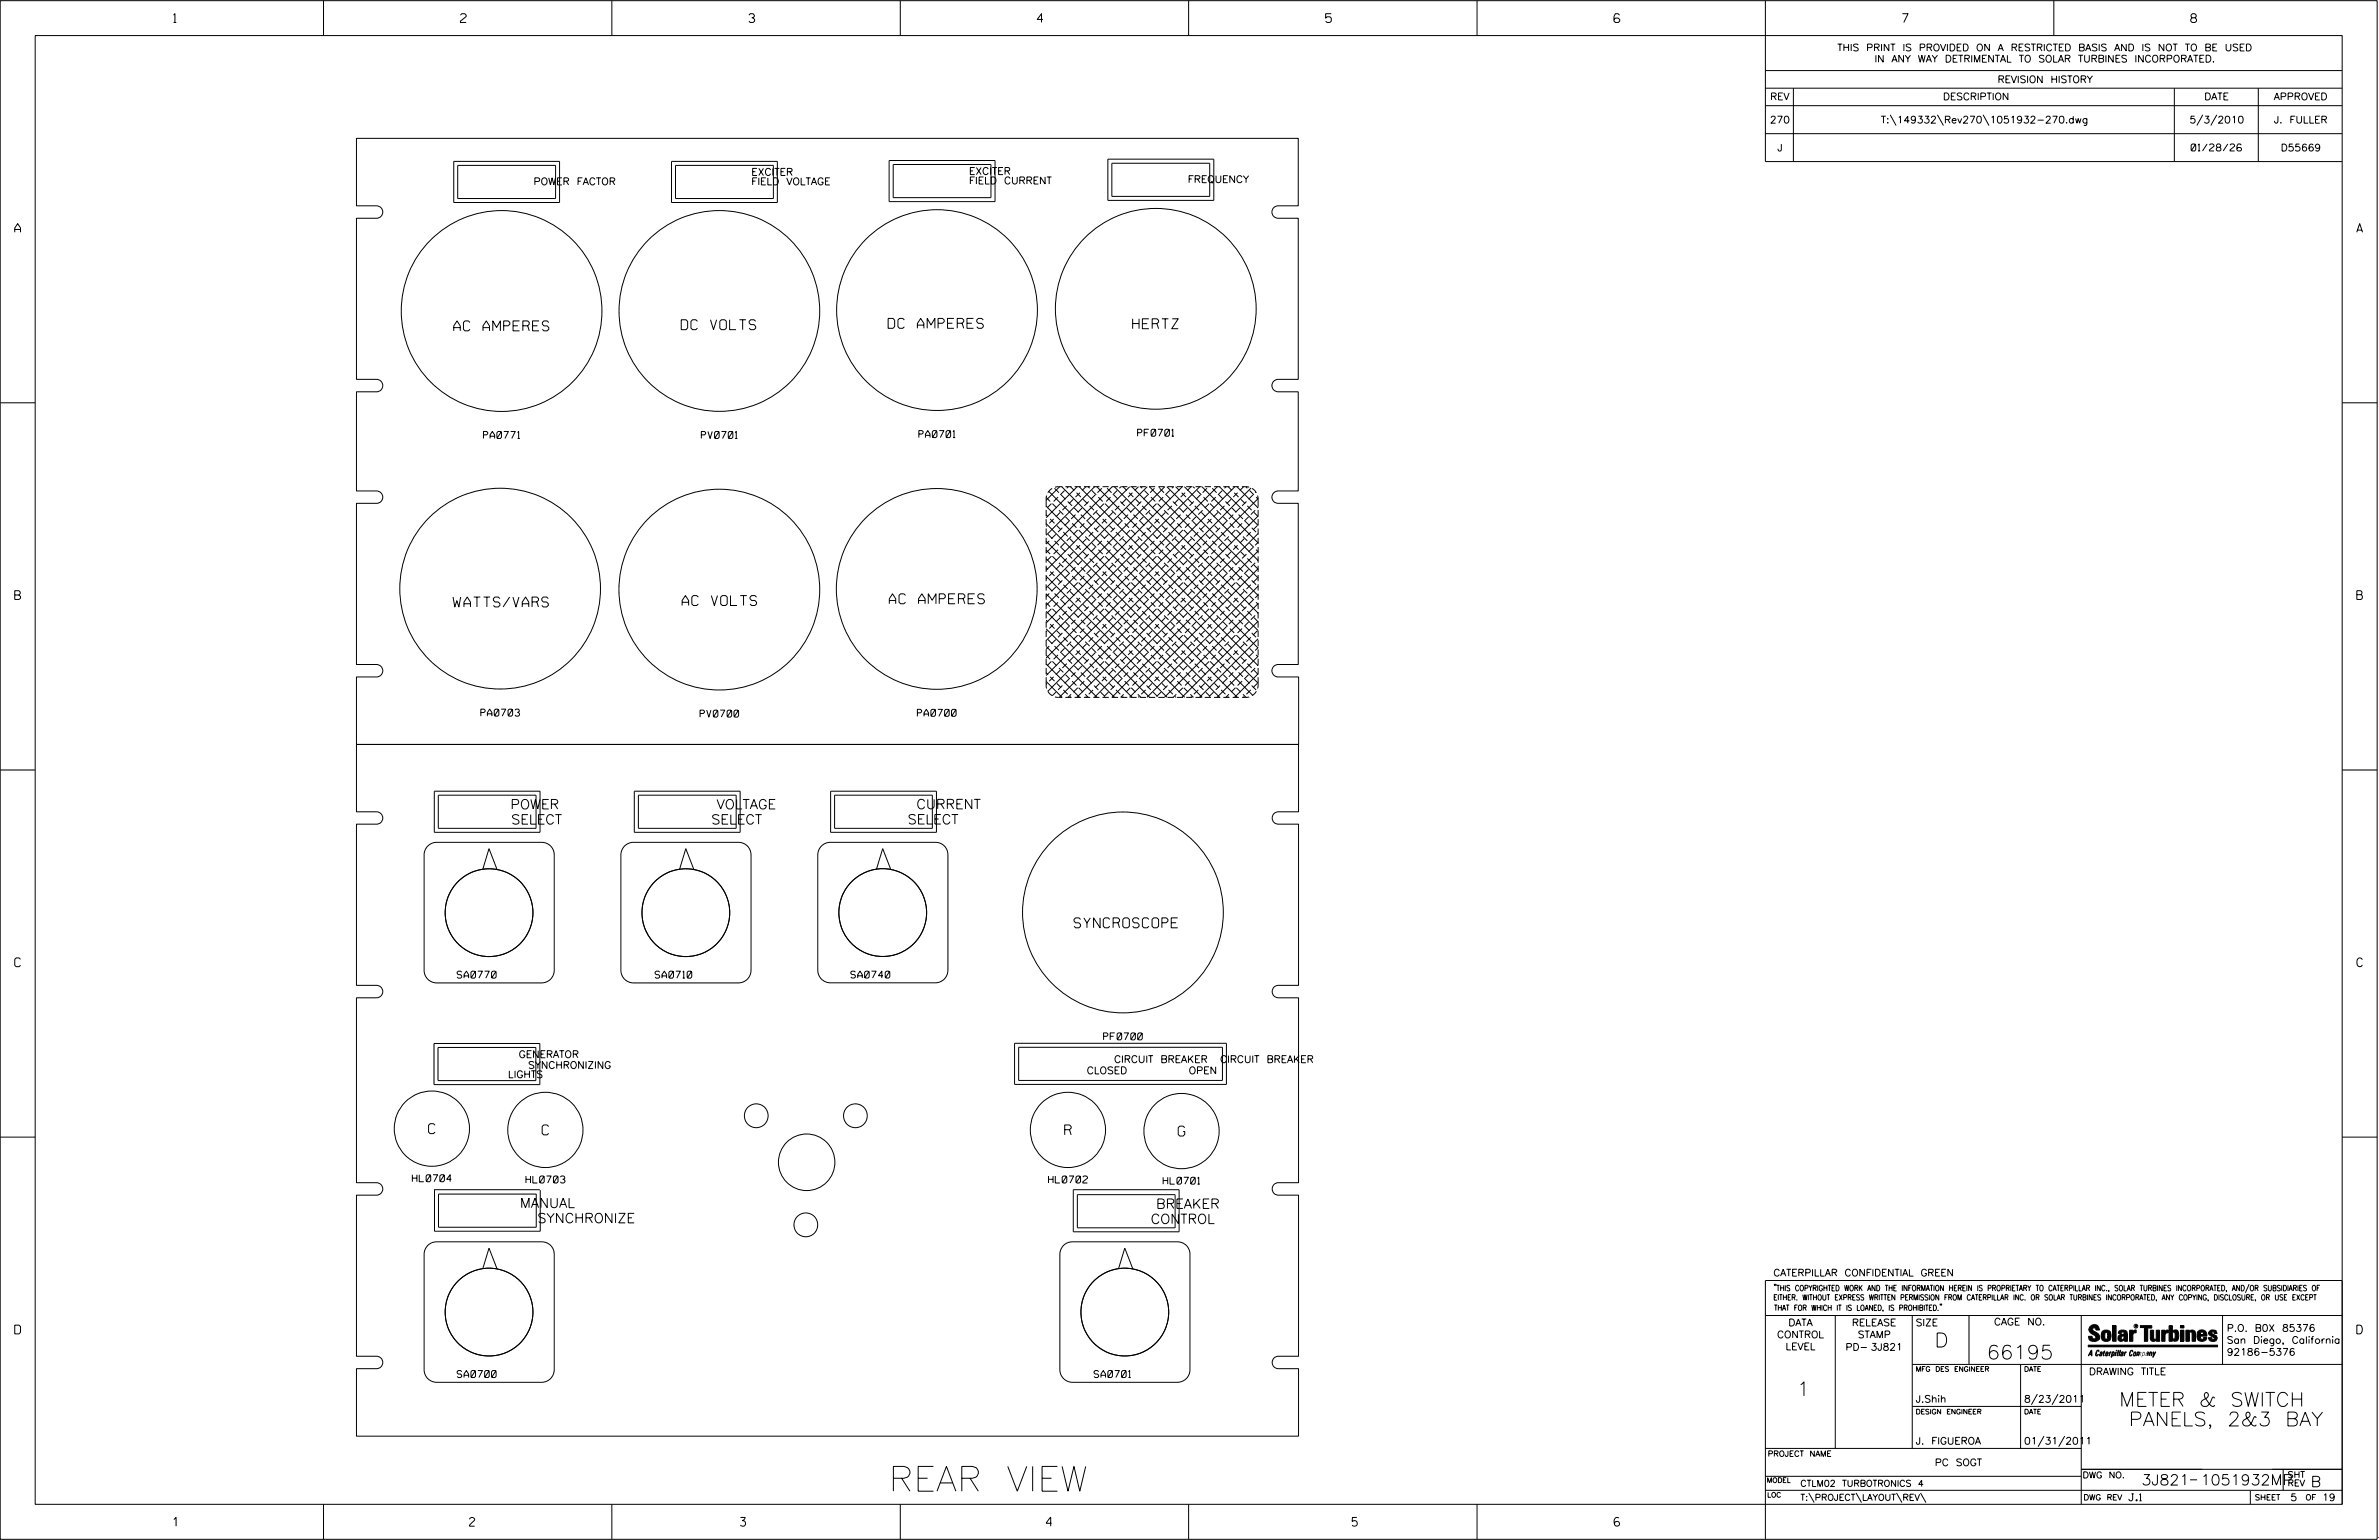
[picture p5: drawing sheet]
<svg xmlns="http://www.w3.org/2000/svg" width="864mm" height="559mm" viewBox="0 0 864 559" stroke-linecap="round" stroke-linejoin="round" font-family="sans-serif">
<defs><g id="words">
<text font-size="9" x="322.6" y="541.1">REAR VIEW</text>
<g font-size="5.1">
<text x="702.3" y="488.8">D</text>
<text x="721.2" y="493.2">66195</text>
<text x="652.2" y="506.5">1</text>
<text x="769.3" y="510.3">METER &amp; SWITCH</text>
<text x="769.9" y="517.4">PANELS, 2&amp;3 BAY</text>
</g>
<g font-size="3.8">
<text x="777.4" y="538.9">3J821</text>
<text x="798.8" y="538.9">1051932MP</text>
<text x="838.8" y="539.5">B</text>
</g>
<g font-size="3.6">
<text x="247.3" y="119.6">DC VOLTS</text>
<text x="322.4" y="119.1">DC AMPERES</text>
<text x="411.2" y="119.3">HERTZ</text>
<text x="164.7" y="120.1">AC AMPERES</text>
<text x="164.5" y="220.2">WATTS/VARS</text>
<text x="247.6" y="219.7">AC VOLTS</text>
<text x="322.8" y="219.1">AC AMPERES</text>
<text x="389.9" y="336.7">SYNCROSCOPE</text>
<text x="155.6" y="411.3">C</text>
<text x="196.8" y="411.8">C</text>
<text x="386.5" y="411.8">R</text>
<text x="427.7" y="412.2">G</text>
</g>
<g font-size="3.5">
<text x="185.3" y="293.6">POWER</text>
<text x="260.1" y="293.6">VOLTAGE</text>
<text x="332.7" y="293.5">CURRENT</text>
<text x="185.6" y="299.1">SELECT</text>
<text x="258.2" y="299.1">SELECT</text>
<text x="329.5" y="299">SELECT</text>
<text x="188.8" y="438.2">MANUAL</text>
<text x="195.1" y="443.7">SYNCHRONIZE</text>
<text x="419.7" y="438.5">BREAKER</text>
<text x="417.7" y="444">CONTROL</text>
</g>
<g font-size="3.2">
<text x="63" y="8.2">1</text>
<text x="167.2" y="8.2">2</text>
<text x="271.8" y="8.2">3</text>
<text x="376.5" y="8.2">4</text>
<text x="481.2" y="8.2">5</text>
<text x="690.6" y="8.2">7</text>
<text x="795.3" y="8.2">8</text>
<text x="5.4" y="84.3">A</text>
<text x="855.5" y="84.3">A</text>
<text x="5.4" y="217.5">B</text>
<text x="855.6" y="217.5">B</text>
<text x="5.4" y="350.8">C</text>
<text x="855.6" y="350.8">C</text>
<text x="5.4" y="484">D</text>
<text x="855.6" y="484">D</text>
<text x="62.8" y="553.8">1</text>
<text x="170.4" y="553.8">2</text>
<text x="268.8" y="553.8">3</text>
<text x="379.8" y="553.8">4</text>
<text x="490.8" y="553.8">5</text>
<text x="585.9" y="553.8">6</text>
</g>
<g font-size="2.6">
<text x="272.7" y="63.7">EXCITER</text>
<text x="351.8" y="63.3">EXCITER</text>
<text x="193.7" y="67.1">POWER FACTOR</text>
<text x="272.7" y="67.1">FIELD VOLTAGE</text>
<text x="351.8" y="66.8">FIELD CURRENT</text>
<text x="431.2" y="66.3">FREQUENCY</text>
<text x="188.3" y="383.8">GENERATOR</text>
<text x="191.7" y="387.7">SYNCHRONIZING</text>
<text x="394.5" y="389.7">CLOSED</text>
<text x="404.4" y="385.6">CIRCUIT BREAKER</text>
<text x="431.5" y="389.7">OPEN</text>
<text x="442.9" y="385.6">CIRCUIT BREAKER</text>
<text x="184.4" y="391.1">LIGHTS</text>
</g>
<g font-size="2.5">
<text x="666.9" y="18.5">THIS PRINT IS PROVIDED ON A RESTRICTED BASIS AND IS NOT TO BE USED</text>
<text x="680.5" y="22.6">IN ANY WAY DETRIMENTAL TO SOLAR TURBINES INCORPORATED.</text>
<text x="725.1" y="30">REVISION HISTORY</text>
<text x="642.6" y="36.3">REV</text>
<text x="705.3" y="36.3">DESCRIPTION</text>
<text x="800.2" y="36.3">DATE</text>
<text x="825.4" y="36.3">APPROVED</text>
<text x="642.5" y="44.7">270</text>
<text x="682.8" y="44.7">T:\149332\Rev270\1051932-270.dwg</text>
<text x="794.8" y="44.7">5/3/2010</text>
<text x="825.5" y="44.7">J. FULLER</text>
<text x="645.2" y="54.8">J</text>
<text x="795.4" y="54.8">01/28/26</text>
<text x="827.9" y="54.8">D55669</text>
<text x="175.5" y="159.1">PA0771</text>
<text x="254.6" y="159.1">PV0701</text>
<text x="333.6" y="158.8">PA0701</text>
<text x="413" y="158.3">PF0701</text>
<text x="174.5" y="259.8">PA0703</text>
<text x="254.2" y="260.2">PV0700</text>
<text x="333" y="259.9">PA0700</text>
<text x="166" y="354.9">SA0770</text>
<text x="237.8" y="354.9">SA0710</text>
<text x="308.9" y="354.9">SA0740</text>
<text x="400.6" y="377.3">PF0700</text>
<text x="149.7" y="428.8">HL0704</text>
<text x="190.9" y="429.2">HL0703</text>
<text x="380.6" y="429.2">HL0702</text>
<text x="422.2" y="429.7">HL0701</text>
<text x="643.8" y="463">CATERPILLAR CONFIDENTIAL GREEN</text>
<text x="645.1" y="485.5">CONTROL</text>
<text x="649.2" y="481.1">DATA</text>
<text x="672.3" y="481.1">RELEASE</text>
<text x="674.4" y="485.5">STAMP</text>
<text x="695.4" y="481.1">SIZE</text>
<text x="723.8" y="480.8">CAGE NO.</text>
<text x="808.4" y="483.1">P.O. B0X 85376</text>
<text x="648.2" y="489.8">LEVEL</text>
<text x="669.9" y="490">PD- 3J821</text>
<text x="808.4" y="487.5">San Diego, California</text>
<text x="808.4" y="491.8">92186-5376</text>
<text x="166" y="499.9">SA0700</text>
<text x="397.2" y="499.9">SA0701</text>
<text x="758.3" y="498.9">DRAWING TITLE</text>
<text x="695.4" y="508.9">J.Shih</text>
<text x="734.8" y="508.9">8/23/2011</text>
<text x="695.4" y="524.1">J. FIGUEROA</text>
<text x="734.8" y="524.1">01/31/2011</text>
<text x="702.4" y="531.9">PC SOGT</text>
<text x="772.8" y="544.6">J.1</text>
<text x="831.4" y="544.6">5</text>
<text x="843" y="544.6">19</text>
</g>
<g font-size="2.3">
<text x="653.5" y="539.4">CTLM02 TURBOTRONICS 4</text>
<text x="756" y="536.3">DWG NO.</text>
<text x="830.4" y="539.3">REV</text>
<text x="830.4" y="536.2">SHT</text>
<text x="653.5" y="544.5">T:\PROJECT\LAYOUT\REV\</text>
</g>
<g font-size="2">
<text x="643.8" y="468.4">&quot;THIS COPYRIGHTED WORK AND THE INFORMATION HEREIN IS PROPRIETARY TO CATERPILLAR INC., SOLAR TURBINES INCORPORATED, AND/OR SUBSIDIARIES OF</text>
<text x="643.8" y="471.8">EITHER. WITHOUT EXPRESS WRITTEN PERMISSION FROM CATERPILLAR INC. OR SOLAR TURBINES INCORPORATED, ANY COPYING, DISCLOSURE, OR USE EXCEPT</text>
<text x="644" y="475.6">THAT FOR WHICH IT IS LOANED, IS PROHIBITED.&quot;</text>
<text x="641.7" y="528.5">PROJECT NAME</text>
<text x="756.3" y="544.3">DWG REV</text>
<text x="818.5" y="544.3">SHEET</text>
<text x="836.9" y="544.3">OF</text>
</g>
<g font-size="1.8">
<text x="695.4" y="497.6">MFG DES ENGINEER</text>
<text x="734.8" y="497.6">DATE</text>
<text x="695.4" y="513.1">DESIGN ENGINEER</text>
<text x="734.8" y="513.1">DATE</text>
<text x="641.3" y="538">MODEL</text>
<text x="641.5" y="543.3">LOC</text>
</g>
<text font-size=".9" x="775.1" y="481.7">R</text>
</g></defs>
<g fill="none" stroke="#000" stroke-width=".36">
<path d="M.1 .2h862.8v558.4h-862.8zM12.8 12.9h837.4v533h-837.4zM117.4 .2v12.7M222.1 .2v12.7M326.8 .2v12.7M431.5 .2v12.7M536.2 .2v12.7M587.9 5.5l-.5-.5h-1l-.5 1v1.7l.5 .4h1l.6-.4v-.6l-.6-.5h-1l-.5 .5M640.9 .2v58.4h209.3M745.6 .2v12.7M640.9 25.6h209.3M640.9 32h209.3"/>
<path d="M640.9 38.3h209.3M651 32v26.6M789.3 32v26.6M819.8 32v26.6M129.4 50.2h341.9v24.5h-7.3a2.26 2.26 0 0 0-2.3 2.2 2.26 2.26 0 0 0 2.3 2.3h7.3v58.5h-7.3a2.26 2.26 0 0 0-2.3 2.2 2.26 2.26 0 0 0 2.3 2.3h7.3v36h-7.3a2.24 2.24 0 0 0-2.3 2.2 2.24 2.24 0 0 0 2.3 2.2h7.3v58.5h-7.3a2.26 2.26 0 0 0-2.3 2.3 2.26 2.26 0 0 0 2.3 2.2h7.4v24.5h-342v-24.5h7.3a2.26 2.26 0 0 0 2.3-2.2 2.26 2.26 0 0 0-2.3-2.3h-7.3v-58.5h7.3a2.24 2.24 0 0 0 2.3-2.2 2.24 2.24 0 0 0-2.3-2.2h-7.3v-36h7.3a2.26 2.26 0 0 0 2.3-2.3 2.26 2.26 0 0 0-2.3-2.2h-7.3v-58.5h7.3a2.26 2.26 0 0 0 2.3-2.3 2.26 2.26 0 0 0-2.3-2.2h-7.3zM164.7 58.6h38.4v14.9h-38.4zM243.8 58.6h38.4v14.9h-38.4zM322.8 58.2h38.4v15h-38.4zM324.2 59.7h35.5v12h-35.5zM402.2 57.7h38.4v15h-38.4zM403.6 59.2h35.5v12.1h-35.5zM640.9 48.5h209.3"/>
<path d="M686.2 41.7l2.1 3.8M703.3 41.7l2.2 3.8M719.9 41.7l2.1 3.8M799.6 41.7l-2.1 3.8M804.7 41.7l-2.2 3.8M166.2 60h35.5v12h-35.5zM245.2 60h35.5v12h-35.5zM.1 146.2h12.7M850.2 146.2h12.7M379.9 179.8l-.1 4.1M380.7 178.3l74 74M382 177.2l-1.6 1.6"/>
<path d="M382.8 177.2l1.6 1.6M384.7 176.6l-4.9 4.9M385.2 179.6l1.6 1.6M385.4 176.6l71.3 71.3M385.6 176.6l-2.6 .2M386.5 178l-1.6 1.6M386.8 176.6h2.2M387.8 176.6l-.6 .6M388.6 176.6l1.4 1.4M390.1 176.6h2.3M390.8 178.8l1.6 1.6M391 176.6l-11.2 11.3"/>
<path d="M391.8 176.6l64.9 64.9M392 178.8l-1.6 1.6M393.5 176.6h2.2M394.2 176.6l-1.4 1.4M394.9 176.6l.6 .6M396.3 178l1.6 1.6M396.9 176.6h2.2M397.4 176.6l-17.6 17.6M397.6 179.6l-1.6 1.6M398.1 176.6l58.6 58.6M400 177.2l-1.6 1.6M400.2 176.6h2.3"/>
<path d="M401.9 177.2l1.6 1.6M403.6 176.6h2.3M403.8 176.6l-24 24M404.3 179.6l1.6 1.6M404.5 176.6l52.2 52.2M405.6 178l-1.6 1.6M406.9 176.6l-.6 .6M407 176.6h2.2M407.7 176.6l1.3 1.4M409.9 178.8l1.5 1.6M410.1 176.6l-30.3 30.3M410.4 176.6h2.2"/>
<path d="M410.8 176.6l45.9 45.9M411.1 178.8l-1.6 1.6M413.3 176.6l-1.4 1.4M413.7 176.6h2.3M414 176.6l.6 .6M415.4 178l1.6 1.6M416.5 176.6l-36.7 36.7M416.7 179.6l-1.6 1.6M417.1 176.6h2.2M417.2 176.6l39.5 39.5M419.1 177.2l-1.6 1.6M420.5 176.6h2.2"/>
<path d="M420.8 177h.1M421 177.2l1.6 1.6M422.8 176.6l-43 43.1M423.4 179.6l1.6 1.6M423.6 176.6l33.1 33.1M423.9 176.6h2.2M424.6 178l-1.5 1.6M426 176.6l-.6 .6M426.8 176.6l1.3 1.4M427.2 176.6h2.3M428.9 178.8l1.6 1.6M429.2 176.6l-49.4 49.4"/>
<path d="M429.9 176.6l26.8 26.8M430.2 178.8l-1.6 1.6M430.6 176.6h2.3M432.4 176.6l-1.4 1.4M433.1 176.6l.6 .6M434 176.6h2.2M434.5 178l1.6 1.6M435.5 176.6l-55.7 55.8M435.8 179.6l-1.6 1.6M436.3 176.6l20.4 20.4M437.3 176.6h2.3M438.1 177.2l-1.5 1.6"/>
<path d="M440.1 177.2l1.5 1.6M440.7 176.6h2.3M441.9 176.6l-62.1 62.2M442.5 179.6l1.5 1.6M442.7 176.6l14 14v-2.2M443.7 178l-1.6 1.6M444.1 176.6h2.2M445.1 176.6l-.6 .6M445.8 176.6l1.4 1.4M447.5 176.6h2.2M448 178.8l1.6 1.6M448.3 176.6l-68.5 68.5"/>
<path d="M449 176.6l7.7 7.7M449.3 178.8l-1.6 1.6M450.9 176.6h1.3M451.4 176.6l-1.3 1.4M452.2 176.6l.6 .6M452.2 176.6l1.3 .2M453.6 178l1.6 1.6M454.2 177.1l-73.8 73.8 1.6 1.5 1.3-1.3M454.5 177.2l1.6 1.6M454.8 179.6l-1.6 1.6M455.9 178.5l-.3 .3M456.5 179.8l.2 1.3"/>
<path d="M379.8 183.7l69.4 69.3M379.8 190l63 63M379.8 196.4l56.6 56.6M379.8 199.6l1.4 1.4M379.8 185v2.3M379.8 188.4v2.2M379.8 191.8v2.2M379.8 195.2v2.2l1.1-1.1M379.8 198.5v2.3M379.8 186.8l.6 .7M379.8 180.5l1.4 1.5M380.1 190.7l-.3 .4"/>
<path d="M380.4 193.9l1.6 1.6M381.2 188.3l1.6 1.6M381.7 182.7l-1.6 1.6M382 182.7l1.6 1.6M382.5 188.3l-1.6 1.6M382.8 196.3l1.6 1.6M383.3 193.9l-1.6 1.6M383.6 190.7l1.6 1.6M384.1 180.4l-1.6 1.6M384.1 199.5l-1.6 1.5M384.4 185.1l1.6 1.6M384.9 185.9l-1.6 1.6"/>
<path d="M385.2 198.6l1.6 1.6M385.7 191.5l-1.6 1.6M386 193.1l1.6 1.6M386.5 197.1l-1.6 1.5M386.8 187.5l1.6 1.6M387.2 183.6l-1.5 1.5M387.6 182l1.6 1.6M388.1 189.1l-1.6 1.6M388.4 195.5l1.6 1.6M388.8 194.7l-1.6 1.6M389.2 189.9l1.6 1.6M389.6 181.2l-1.5 1.5"/>
<path d="M390 184.3l1.5 1.6M390.4 186.7l-1.6 1.6M390.8 197.9l1.6 1.6M391.2 192.3l-1.6 1.6M391.5 192.3l1.6 1.6M392 197.9l-1.6 1.6M392.4 186.7l1.5 1.6M392.8 184.3l-1.6 1.6M393.1 181.2l1.7 1.5M393.6 189.9l-1.6 1.6M393.9 194.7l1.6 1.6M394.4 195.5l-1.6 1.6"/>
<path d="M394.8 189.1l1.5 1.6M395.2 182l-1.6 1.6M395.5 183.6l1.6 1.5M396 187.5l-1.6 1.6M396.3 197.1l1.6 1.5M396.8 193.1l-1.6 1.6M397.1 191.5l1.6 1.6M397.6 198.6l-1.6 1.6M397.9 185.9l1.6 1.6M398.4 185.1l-1.6 1.6M398.7 180.4l1.6 1.6M398.7 199.5l1.6 1.5"/>
<path d="M399.2 190.7l-1.6 1.6M399.5 193.9l1.6 1.6M400 196.3l-1.6 1.6M400.3 188.3l1.6 1.6M400.8 182.7l-1.6 1.6M401.1 182.7l1.6 1.6M401.6 188.3l-1.6 1.6M401.9 196.3l1.6 1.6M402.4 193.9l-1.6 1.6M402.7 190.7l1.6 1.6M403.2 180.4l-1.6 1.6M403.2 199.5l-1.6 1.5"/>
<path d="M403.5 185.1l1.6 1.6M404 185.9l-1.6 1.6M404.3 198.6l1.6 1.6M404.7 191.5l-1.5 1.6M405.1 193.1l1.6 1.6M405.6 197.1l-1.6 1.5M405.9 187.5l1.6 1.6M406.3 183.6l-1.6 1.5M406.7 182l1.6 1.6M407.1 189.1l-1.5 1.6M407.5 195.5l1.5 1.6M407.9 194.7l-1.6 1.6"/>
<path d="M408.3 189.9l1.6 1.6M408.7 181.2l-1.6 1.5M409 184.3l1.6 1.6M409.5 186.7l-1.6 1.6M409.9 197.9l1.5 1.6M410.3 192.3l-1.6 1.6M410.6 192.3l1.6 1.6M411.1 197.9l-1.6 1.6M411.4 186.7l1.6 1.6M411.9 184.3l-1.6 1.6M412.2 181.2l1.6 1.5M412.7 189.9l-1.6 1.6"/>
<path d="M413 194.7l1.6 1.6M413.5 195.5l-1.6 1.6M413.8 189.1l1.6 1.6M414.3 182l-1.6 1.6M414.6 183.6l1.6 1.5M415.1 187.5l-1.6 1.6M415.4 197.1l1.6 1.5M415.9 193.1l-1.6 1.6M416.2 191.5l1.6 1.6M416.7 198.6l-1.6 1.6M417 185.9l1.6 1.6M417.5 185.1l-1.6 1.6"/>
<path d="M417.8 180.4l1.6 1.6M417.8 199.5l1.6 1.5M418.3 190.7l-1.6 1.6M418.6 193.9l1.6 1.6M419.1 196.3l-1.6 1.6M419.4 188.3l1.6 1.6M419.8 182.7l-1.5 1.6M420.2 182.7l1.6 1.6M420.7 188.3l-1.6 1.6M421 196.3l1.6 1.6M421.5 193.9l-1.7 1.6M421.8 190.7l1.6 1.6"/>
<path d="M422.2 180.4l-1.5 1.6M422.2 199.5l-1.5 1.5M422.6 185.1l1.6 1.6M423.1 185.9l-1.6 1.6M423.4 198.6l1.6 1.6M423.8 191.5l-1.6 1.6M424.2 193.1l1.6 1.6M424.6 197.1l-1.5 1.5M425 187.5l1.5 1.6M425.4 183.6l-1.6 1.5M425.8 182l1.6 1.6M426.2 189.1l-1.6 1.6"/>
<path d="M426.5 195.5l1.6 1.6M427 194.7l-1.6 1.6M427.4 189.9l1.5 1.6M427.8 181.2l-1.6 1.5M428.1 184.3l1.6 1.6M428.6 186.7l-1.6 1.6M428.9 197.9l1.6 1.6M429.4 192.3l-1.6 1.6M429.7 192.3l1.6 1.6M430.2 197.9l-1.6 1.6M430.5 186.7l1.6 1.6M431 184.3l-1.6 1.6"/>
<path d="M431.3 181.2l1.6 1.5M431.8 189.9l-1.6 1.6M432.1 194.7l1.6 1.6M432.6 195.5l-1.6 1.6M432.9 189.1l1.6 1.6M433.4 182l-1.6 1.6M433.7 183.6l1.6 1.5M434.2 187.5l-1.6 1.6M434.5 197.1l1.6 1.5M435 193.1l-1.6 1.6M435.3 191.5l1.6 1.6M435.8 198.6l-1.6 1.6"/>
<path d="M436.1 185.9l1.6 1.6M436.6 185.1l-1.6 1.6M436.9 180.4l1.6 1.6M436.9 199.5l1.6 1.5M437.3 190.7l-1.5 1.6M437.7 193.9l1.6 1.6M438.1 196.3l-1.5 1.6M438.5 188.3l1.6 1.6M438.9 182.7l-1.6 1.6M439.3 182.7l1.6 1.6M439.7 188.3l-1.6 1.6M440.1 196.3l1.5 1.6"/>
<path d="M440.5 193.9l-1.6 1.6M440.9 190.7l1.6 1.6M441.3 180.4l-1.6 1.6M441.3 199.5l-1.6 1.5M441.6 185.1l1.7 1.6M442.1 185.9l-1.6 1.6M442.5 198.6l1.5 1.6M442.9 191.5l-1.6 1.6M443.3 193.1l1.6 1.6M443.7 197.1l-1.6 1.5M444 187.5l1.6 1.6M444.5 183.6l-1.6 1.5"/>
<path d="M444.9 182l1.5 1.6M445.3 189.1l-1.6 1.6M445.6 195.5l1.6 1.6M446.1 194.7l-1.6 1.6M446.4 189.9l1.6 1.6M446.9 181.2l-1.6 1.5M447.2 184.3l1.6 1.6M447.7 186.7l-1.6 1.6M448 197.9l1.6 1.6M448.5 192.3l-1.6 1.6M448.8 192.3l1.6 1.6M449.3 197.9l-1.6 1.6"/>
<path d="M449.6 186.7l1.6 1.6M450.1 184.3l-1.6 1.6M450.4 181.2l1.6 1.5M450.9 189.9l-1.6 1.6M451.2 194.7l1.6 1.6M451.7 195.5l-1.6 1.6M452 189.1l1.6 1.6M452.5 182l-1.6 1.6M452.8 183.6l1.6 1.5M453.2 187.5l-1.5 1.6M453.6 197.1l1.6 1.5M454.1 193.1l-1.6 1.6"/>
<path d="M454.4 191.5l1.6 1.6M454.8 198.6l-1.6 1.6M455.2 185.9l1.5 1.6M455.6 185.1l-1.5 1.6M456 180.4l.7 .7M456 199.5l.7 .7M456.4 190.7l-1.6 1.6M456.7 181.1v2.8M456.7 185v2.3M456.7 191.8v2.2M456.7 195.2v2.2M456.7 198.5v2.3"/>
<path d="M456.7 196.8l-1.1 1.1M456.7 187.3l-65.8 65.7M456.7 193.6l-59.4 59.4M456.7 200l-53.1 53h2.3M456.7 180.9l-72.2 72.1M456.7 184.1l-.3 .2M379.8 202.7l50.3 50.3M379.8 218.7l1.4 1.4M379.8 201.9v2.3M379.8 205.3v2.2M379.8 208.6v2.3M379.8 212v2.3"/>
<path d="M379.8 217.6v-2.2l37.5 37.6M379.8 218.8v2.2M379.8 209.1l43.9 43.9M379.8 205.9l.6 .7M380.1 209.8l-.3 .3M380.4 213l1.6 1.6M380.9 215.3l-1.1 1.2M381.2 207.4l1.6 1.6M381.7 201.8l-1.6 1.6M382 201.8l1.6 1.6M382.5 207.4l-1.6 1.6M382.8 215.3l1.6 1.7"/>
<path d="M383.3 213l-1.6 1.6M383.6 209.8l1.6 1.6M384.1 218.5l-1.6 1.6M384.4 204.2l1.6 1.6M384.9 205l-1.6 1.6M385.2 217.7l1.6 1.6M385.7 210.6l-1.6 1.6M386 212.2l1.6 1.5M386.5 216.1l-1.6 1.6M386.8 206.6l1.6 1.6M387.2 202.6l-1.5 1.6M387.6 201l1.6 1.6"/>
<path d="M388.1 208.2l-1.6 1.6M388.4 214.6l1.6 1.5M388.8 213.7l-1.6 1.6M389.2 209l1.6 1.6M389.6 200.2l-1.5 1.6M389.6 219.3l-1.5 1.6M390 203.4l1.5 1.6M390.4 205.8l-1.6 1.6M390.8 217l1.6 1.5M391.2 211.4l-1.6 1.6M391.5 211.4l1.6 1.6M392 217l-1.6 1.5"/>
<path d="M392.4 205.8l1.5 1.6M392.8 203.4l-1.6 1.6M393.1 200.2l1.7 1.6M393.1 219.3l1.7 1.6M393.6 209l-1.6 1.6M393.9 213.7l1.6 1.6M394.4 214.6l-1.6 1.5M394.8 208.2l1.5 1.6M395.2 201l-1.6 1.6M395.5 202.6l1.6 1.6M396 206.6l-1.6 1.6M396.3 216.1l1.6 1.6"/>
<path d="M396.8 212.2l-1.6 1.5M397.1 210.6l1.6 1.6M397.6 217.7l-1.6 1.6M397.9 205l1.6 1.6M398.4 204.2l-1.6 1.6M398.7 218.5l1.6 1.6M399.2 209.8l-1.6 1.6M399.5 213l1.6 1.6M400 215.3l-1.6 1.7M400.3 207.4l1.6 1.6M400.8 201.8l-1.6 1.6M401.1 201.8l1.6 1.6"/>
<path d="M401.6 207.4l-1.6 1.6M401.9 215.3l1.6 1.7M402.4 213l-1.6 1.6M402.7 209.8l1.6 1.6M403.2 218.5l-1.6 1.6M403.5 204.2l1.6 1.6M404 205l-1.6 1.6M404.3 217.7l1.6 1.6M404.7 210.6l-1.5 1.6M405.1 212.2l1.6 1.5M405.6 216.1l-1.6 1.6M405.9 206.6l1.6 1.6"/>
<path d="M406.3 202.6l-1.6 1.6M406.7 201l1.6 1.6M407.1 208.2l-1.5 1.6M407.5 214.6l1.5 1.5M407.9 213.7l-1.6 1.6M408.3 209l1.6 1.6M408.7 200.2l-1.6 1.6M408.7 219.3l-1.6 1.6M409 203.4l1.6 1.6M409.5 205.8l-1.6 1.6M409.9 217l1.5 1.5M410.3 211.4l-1.6 1.6"/>
<path d="M410.6 211.4l1.6 1.6M411.1 217l-1.6 1.5M411.4 205.8l1.6 1.6M411.9 203.4l-1.6 1.6M412.2 200.2l1.6 1.6M412.2 219.3l1.6 1.6M412.7 209l-1.6 1.6M413 213.7l1.6 1.6M413.5 214.6l-1.6 1.5M413.8 208.2l1.6 1.6M414.3 201l-1.6 1.6M414.6 202.6l1.6 1.6"/>
<path d="M415.1 206.6l-1.6 1.6M415.4 216.1l1.6 1.6M415.9 212.2l-1.6 1.5M416.2 210.6l1.6 1.6M416.7 217.7l-1.6 1.6M417 205l1.6 1.6M417.5 204.2l-1.6 1.6M417.8 218.5l1.6 1.6M418.3 209.8l-1.6 1.6M418.6 213l1.6 1.6M419.1 215.3l-1.6 1.7M419.4 207.4l1.6 1.6"/>
<path d="M419.8 201.8l-1.5 1.6M420.2 201.8l1.6 1.6M420.7 207.4l-1.6 1.6M421 215.3l1.6 1.7M421.5 213l-1.7 1.6M421.8 209.8l1.6 1.6M422.2 218.5l-1.5 1.6M422.6 204.2l1.6 1.6M423.1 205l-1.6 1.6M423.4 217.7l1.6 1.6M423.8 210.6l-1.6 1.6M424.2 212.2l1.6 1.5"/>
<path d="M424.6 216.1l-1.5 1.6M425 206.6l1.5 1.6M425.4 202.6l-1.6 1.6M425.8 201l1.6 1.6M426.2 208.2l-1.6 1.6M426.5 214.6l1.6 1.5M427 213.7l-1.6 1.6M427.4 209l1.5 1.6M427.8 200.2l-1.6 1.6M427.8 219.3l-1.6 1.6M428.1 203.4l1.6 1.6M428.6 205.8l-1.6 1.6"/>
<path d="M428.9 217l1.6 1.5M429.4 211.4l-1.6 1.6M429.7 211.4l1.6 1.6M430.2 217l-1.6 1.5M430.5 205.8l1.6 1.6M431 203.4l-1.6 1.6M431.3 200.2l1.6 1.6M431.3 219.3l1.6 1.6M431.8 209l-1.6 1.6M432.1 213.7l1.6 1.6M432.6 214.6l-1.6 1.5M432.9 208.2l1.6 1.6"/>
<path d="M433.4 201l-1.6 1.6M433.7 202.6l1.6 1.6M434.2 206.6l-1.6 1.6M434.5 216.1l1.6 1.6M435 212.2l-1.6 1.5M435.3 210.6l1.6 1.6M435.8 217.7l-1.6 1.6M436.1 205l1.6 1.6M436.6 204.2l-1.6 1.6M436.9 218.5l1.6 1.6M437.3 209.8l-1.5 1.6M437.7 213l1.6 1.6"/>
<path d="M438.1 215.3l-1.5 1.7M438.5 207.4l1.6 1.6M438.9 201.8l-1.6 1.6M439.3 201.8l1.6 1.6M439.7 207.4l-1.6 1.6M440.1 215.3l1.5 1.7M440.5 213l-1.6 1.6M440.9 209.8l1.6 1.6M441.3 218.5l-1.6 1.6M441.6 204.2l1.7 1.6M442.1 205l-1.6 1.6M442.5 217.7l1.5 1.6"/>
<path d="M442.9 210.6l-1.6 1.6M443.3 212.2l1.6 1.5M443.7 216.1l-1.6 1.6M444 206.6l1.6 1.6M444.5 202.6l-1.6 1.6M444.9 201l1.5 1.6M445.3 208.2l-1.6 1.6M445.6 214.6l1.6 1.5M446.1 213.7l-1.6 1.6M446.4 209l1.6 1.6M446.9 200.2l-1.6 1.6M446.9 219.3l-1.6 1.6"/>
<path d="M447.2 203.4l1.6 1.6M447.7 205.8l-1.6 1.6M448 217l1.6 1.5M448.5 211.4l-1.6 1.6M448.8 211.4l1.6 1.6M449.3 217l-1.6 1.5M449.6 205.8l1.6 1.6M450.1 203.4l-1.6 1.6M450.4 200.2l1.6 1.6M450.4 219.3l1.6 1.6M450.9 209l-1.6 1.6M451.2 213.7l1.6 1.6"/>
<path d="M451.7 214.6l-1.6 1.5M452 208.2l1.6 1.6M452.5 201l-1.6 1.6M452.8 202.6l1.6 1.6M453.2 206.6l-1.5 1.6M453.6 216.1l1.6 1.6M454.1 212.2l-1.6 1.5M454.4 210.6l1.6 1.6M454.8 217.7l-1.6 1.6M455.2 205l1.5 1.6M455.6 204.2l-1.5 1.6M456 218.5l.7 .8"/>
<path d="M456.4 209.8l-1.6 1.6M456.7 206.3l-46.7 46.7M456.7 219l-34 34h-2.2M456.7 212.7l-40.4 40.3M456.7 201.9v2.3M456.7 205.3v2.2M456.7 208.6v2.3M456.7 212v2.3M456.7 215.4v2.2M456.7 218.8v2.2M456.7 215.9l-1.1 1.1M456.7 203.2l-.3 .2"/>
<path d="M379.8 237.7l1.4 1.5M379.8 222.1v2.3M379.8 225.5v2.3M379.8 228.9v2.2M379.8 232.3v2.2M379.8 239v2.3M379.8 221.8l31.2 31.2M379.8 228.2l24.8 24.8M379.8 234.6l18.5 18.4M379.8 225l.6 .7M380.1 228.9l-.3 .3M380.4 232.1l1.6 1.5"/>
<path d="M380.9 234.4l-1.1 1.2v2.3M381.2 226.5l1.6 1.6M381.7 220.9l-1.6 1.6M381.7 240l-1.6 1.6M382 220.9l1.6 1.6M382 240l1.6 1.6M382.5 226.5l-1.6 1.6M382.8 234.4l1.6 1.6M383.3 232.1l-1.6 1.5M383.6 228.9l1.6 1.6M384.1 237.6l-1.6 1.6M384.4 223.3l1.6 1.6"/>
<path d="M384.9 224.1l-1.6 1.6M385.2 236.8l1.6 1.6M385.7 229.7l-1.6 1.5M386 231.2l1.6 1.6M386.5 235.2l-1.6 1.6M386.8 225.7l1.6 1.6M387.2 221.7l-1.5 1.6M387.6 220.1l1.6 1.6M387.6 239.2l1.6 1.6M388.1 227.3l-1.6 1.6M388.4 233.6l1.6 1.6M388.8 232.8l-1.6 1.6"/>
<path d="M389.2 228.1l1.6 1.6M389.6 238.4l-1.5 1.6M390 222.5l1.5 1.6M390.4 224.9l-1.6 1.6M390.8 236l1.6 1.6M391.2 230.5l-1.6 1.6M391.5 230.5l1.6 1.6M392 236l-1.6 1.6M392.4 224.9l1.5 1.6M392.8 222.5l-1.6 1.6M393.1 238.4l1.7 1.6M393.6 228.1l-1.6 1.6"/>
<path d="M393.9 232.8l1.6 1.6M394.4 233.6l-1.6 1.6M394.8 227.3l1.5 1.6M395.2 220.1l-1.6 1.6M395.2 239.2l-1.6 1.6M395.5 221.7l1.6 1.6M396 225.7l-1.6 1.6M396.3 235.2l1.6 1.6M396.8 231.2l-1.6 1.6M397.1 229.7l1.6 1.5M397.6 236.8l-1.6 1.6M397.9 224.1l1.6 1.6"/>
<path d="M398.4 223.3l-1.6 1.6M398.7 237.6l1.6 1.6M399.2 228.9l-1.6 1.6M399.5 232.1l1.6 1.5M400 234.4l-1.6 1.6M400.3 226.5l1.6 1.6M400.8 220.9l-1.6 1.6M400.8 240l-1.6 1.6M401.1 220.9l1.6 1.6M401.1 240l1.6 1.6M401.6 226.5l-1.6 1.6M401.9 234.4l1.6 1.6"/>
<path d="M402.4 232.1l-1.6 1.5M402.7 228.9l1.6 1.6M403.2 237.6l-1.6 1.6M403.5 223.3l1.6 1.6M404 224.1l-1.6 1.6M404.3 236.8l1.6 1.6M404.7 229.7l-1.5 1.5M405.1 231.2l1.6 1.6M405.6 235.2l-1.6 1.6M405.9 225.7l1.6 1.6M406.3 221.7l-1.6 1.6M406.7 220.1l1.6 1.6"/>
<path d="M406.7 239.2l1.6 1.6M407.1 227.3l-1.5 1.6M407.5 233.6l1.5 1.6M407.9 232.8l-1.6 1.6M408.3 228.1l1.6 1.6M408.7 238.4l-1.6 1.6M409 222.5l1.6 1.6M409.5 224.9l-1.6 1.6M409.9 236l1.5 1.6M410.3 230.5l-1.6 1.6M410.6 230.5l1.6 1.6M411.1 236l-1.6 1.6"/>
<path d="M411.4 224.9l1.6 1.6M411.9 222.5l-1.6 1.6M412.2 238.4l1.6 1.6M412.7 228.1l-1.6 1.6M413 232.8l1.6 1.6M413.5 233.6l-1.6 1.6M413.8 227.3l1.6 1.6M414.3 220.1l-1.6 1.6M414.3 239.2l-1.6 1.6M414.6 221.7l1.6 1.6M415.1 225.7l-1.6 1.6M415.4 235.2l1.6 1.6"/>
<path d="M415.9 231.2l-1.6 1.6M416.2 229.7l1.6 1.5M416.7 236.8l-1.6 1.6M417 224.1l1.6 1.6M417.5 223.3l-1.6 1.6M417.8 237.6l1.6 1.6M418.3 228.9l-1.6 1.6M418.6 232.1l1.6 1.5M419.1 234.4l-1.6 1.6M419.4 226.5l1.6 1.6M419.8 220.9l-1.5 1.6M419.8 240l-1.5 1.6"/>
<path d="M420.2 220.9l1.6 1.6M420.2 240l1.6 1.6M420.7 226.5l-1.6 1.6M421 234.4l1.6 1.6M421.5 232.1l-1.7 1.5M421.8 228.9l1.6 1.6M422.2 237.6l-1.5 1.6M422.6 223.3l1.6 1.6M423.1 224.1l-1.6 1.6M423.4 236.8l1.6 1.6M423.8 229.7l-1.6 1.5M424.2 231.2l1.6 1.6"/>
<path d="M424.6 235.2l-1.5 1.6M425 225.7l1.5 1.6M425.4 221.7l-1.6 1.6M425.8 220.1l1.6 1.6M425.8 239.2l1.6 1.6M426.2 227.3l-1.6 1.6M426.5 233.6l1.6 1.6M427 232.8l-1.6 1.6M427.4 228.1l1.5 1.6M427.8 238.4l-1.6 1.6M428.1 222.5l1.6 1.6M428.6 224.9l-1.6 1.6"/>
<path d="M428.9 236l1.6 1.6M429.4 230.5l-1.6 1.6M429.7 230.5l1.6 1.6M430.2 236l-1.6 1.6M430.5 224.9l1.6 1.6M431 222.5l-1.6 1.6M431.3 238.4l1.6 1.6M431.8 228.1l-1.6 1.6M432.1 232.8l1.6 1.6M432.6 233.6l-1.6 1.6M432.9 227.3l1.6 1.6M433.4 220.1l-1.6 1.6"/>
<path d="M433.4 239.2l-1.6 1.6M433.7 221.7l1.6 1.6M434.2 225.7l-1.6 1.6M434.5 235.2l1.6 1.6M435 231.2l-1.6 1.6M435.3 229.7l1.6 1.5M435.8 236.8l-1.6 1.6M436.1 224.1l1.6 1.6M436.6 223.3l-1.6 1.6M436.9 237.6l1.6 1.6M437.3 228.9l-1.5 1.6M437.7 232.1l1.6 1.5"/>
<path d="M438.1 234.4l-1.5 1.6M438.5 226.5l1.6 1.6M438.9 220.9l-1.6 1.6M438.9 240l-1.6 1.6M439.3 220.9l1.6 1.6M439.3 240l1.6 1.6M439.7 226.5l-1.6 1.6M440.1 234.4l1.5 1.6M440.5 232.1l-1.6 1.5M440.9 228.9l1.6 1.6M441.3 237.6l-1.6 1.6M441.6 223.3l1.7 1.6"/>
<path d="M442.1 224.1l-1.6 1.6M442.5 236.8l1.5 1.6M442.9 229.7l-1.6 1.5M443.3 231.2l1.6 1.6M443.7 235.2l-1.6 1.6M444 225.7l1.6 1.6M444.5 221.7l-1.6 1.6M444.9 220.1l1.5 1.6M444.9 239.2l1.5 1.6M445.3 227.3l-1.6 1.6M445.6 233.6l1.6 1.6M446.1 232.8l-1.6 1.6"/>
<path d="M446.4 228.1l1.6 1.6M446.9 238.4l-1.6 1.6M447.2 222.5l1.6 1.6M447.7 224.9l-1.6 1.6M448 236l1.6 1.6M448.5 230.5l-1.6 1.6M448.8 230.5l1.6 1.6M449.3 236l-1.6 1.6M449.6 224.9l1.6 1.6M450.1 222.5l-1.6 1.6M450.4 238.4l1.6 1.6M450.9 228.1l-1.6 1.6"/>
<path d="M451.2 232.8l1.6 1.6M451.7 233.6l-1.6 1.6M452 227.3l1.6 1.6M452.5 220.1l-1.6 1.6M452.5 239.2l-1.6 1.6M452.8 221.7l1.6 1.6M453.2 225.7l-1.5 1.6M453.6 235.2l1.6 1.6M454.1 231.2l-1.6 1.6M454.4 229.7l1.6 1.5M454.8 236.8l-1.6 1.6M455.2 224.1l1.5 1.5"/>
<path d="M455.6 223.3l-1.5 1.6M456 237.6l.7 .7M456.4 228.9l-1.6 1.6M456.7 225.4l-27.7 27.6M456.7 222.1v2.3M456.7 225.5v2.3M456.7 228.9v2.2M456.7 232.3v2.2M456.7 235.6v2.3M456.7 239v2.3M456.7 234.9l-1.1 1.1M456.7 231.8l-21.3 21.2"/>
<path d="M456.7 238.1l-14.9 14.9M456.7 222.3l-.3 .2M379.8 245.7l.1 4.1M379.8 242.4v2.2M379.8 240.9l12.1 12.1M379.8 244.1l.6 .7M379.8 247.3l5.8 5.7M380.1 248l-.3 .3M381.2 245.6l1.6 1.6M382.5 245.6l-1.6 1.6M383 252.9l2.6 .1M383.6 248l1.6 1.6"/>
<path d="M384.4 242.4l1.6 1.6M384.9 243.2l-1.6 1.6M385.7 248.7l-1.6 1.6M386 250.3l1.6 1.6M386.8 253h2.2M386.8 244.8l1.6 1.6M387.2 240.8l-1.5 1.6M388.1 246.4l-1.6 1.6M388.4 252.7l.3 .3M388.8 251.9l-1.1 1.1M389.2 247.2l1.6 1.5M390 241.6l1.5 1.6"/>
<path d="M390.1 253h2.3M390.4 244l-1.6 1.6M391.2 249.6l-1.6 1.5M391.5 249.6l1.6 1.5M392.4 244l1.5 1.6M392.8 241.6l-1.6 1.6M393.5 253h2.2M393.6 247.2l-1.6 1.5M393.9 251.9l1.2 1.1M394.4 252.7l-.3 .3M394.8 246.4l1.5 1.6M395.5 240.8l1.6 1.6"/>
<path d="M396 244.8l-1.6 1.6M396.8 250.3l-1.6 1.6M396.9 253h2.2M397.1 248.7l1.6 1.6M397.9 243.2l1.6 1.6M398.4 242.4l-1.6 1.6M399.2 248l-1.6 1.6M399.5 251.1l1.6 1.6M400.2 253h2.3M400.3 245.6l1.6 1.6M401.6 245.6l-1.6 1.6M402.4 251.1l-1.6 1.6"/>
<path d="M402.7 248l1.6 1.6M403.5 242.4l1.6 1.6M404 243.2l-1.6 1.6M404.7 248.7l-1.5 1.6M405.1 250.3l1.6 1.6M405.9 244.8l1.6 1.6M406.3 240.8l-1.6 1.6M407 253h2.2M407.1 246.4l-1.5 1.6M407.5 252.7l.3 .3M407.9 251.9l-1.1 1.1M408.3 247.2l1.6 1.5"/>
<path d="M409 241.6l1.6 1.6M409.5 244l-1.6 1.6M410.3 249.6l-1.6 1.5M410.4 253h2.2M410.6 249.6l1.6 1.5M411.4 244l1.6 1.6M411.9 241.6l-1.6 1.6M412.7 247.2l-1.6 1.5M413 251.9l1.2 1.1M413.5 252.7l-.3 .3M413.7 253h2.3M413.8 246.4l1.6 1.6"/>
<path d="M414.6 240.8l1.6 1.6M415.1 244.8l-1.6 1.6M415.9 250.3l-1.6 1.6M416.2 248.7l1.6 1.6M417 243.2l1.6 1.6M417.1 253h2.2M417.5 242.4l-1.6 1.6M418.3 248l-1.6 1.6M418.6 251.1l1.6 1.6M419.4 245.6l1.6 1.6M420.7 245.6l-1.6 1.6M421.5 251.1l-1.7 1.6"/>
<path d="M421.8 248l1.6 1.6M422.6 242.4l1.6 1.6M423.1 243.2l-1.6 1.6M423.8 248.7l-1.6 1.6M423.9 253h2.2M424.2 250.3l1.6 1.6M425 244.8l1.5 1.6M425.4 240.8l-1.6 1.6M426.2 246.4l-1.6 1.6M426.5 252.7l.4 .3M427 251.9l-1.1 1.1M427.2 253h2.3"/>
<path d="M427.4 247.2l1.5 1.5M428.1 241.6l1.6 1.6M428.6 244l-1.6 1.6M429.4 249.6l-1.6 1.5M429.7 249.6l1.6 1.5M430.5 244l1.6 1.6M430.6 253h2.3M431 241.6l-1.6 1.6M431.8 247.2l-1.6 1.5M432.1 251.9l1.1 1.1M432.6 252.7l-.3 .3M432.9 246.4l1.6 1.6"/>
<path d="M433.7 240.8l1.6 1.6M434 253h2.2M434.2 244.8l-1.6 1.6M435 250.3l-1.6 1.6M435.3 248.7l1.6 1.6M436.1 243.2l1.6 1.6M436.6 242.4l-1.6 1.6M437.3 248l-1.5 1.6M437.3 253h2.3M437.7 251.1l1.6 1.6M438.5 245.6l1.6 1.6M439.7 245.6l-1.6 1.6"/>
<path d="M440.5 251.1l-1.6 1.6M440.7 253h2.3M440.9 248l1.6 1.6M441.6 242.4l1.7 1.6M442.1 243.2l-1.6 1.6M442.9 248.7l-1.6 1.6M443.3 250.3l1.6 1.6M444 244.8l1.6 1.6M444.1 253h2.2M444.5 240.8l-1.6 1.6M445.3 246.4l-1.6 1.6M445.6 252.7l.4 .3"/>
<path d="M446.1 251.9l-1.1 1.1M446.4 247.2l1.6 1.5M447.2 241.6l1.6 1.6M447.5 253h2.2M447.7 244l-1.6 1.6M448.5 249.6l-1.6 1.5M448.8 249.6l1.6 1.5M449.6 244l1.6 1.6M450.1 241.6l-1.6 1.6M450.9 247.2l-1.6 1.5M451.2 251.9l1.1 1.1M451.7 252.7l-.4 .3"/>
<path d="M452 246.4l1.6 1.6M452.8 240.8l1.6 1.6M453.2 244.8l-1.5 1.6M453.5 252.9l-2.6 .1M454.1 250.3l-1.6 1.6M454.4 248.7l1.6 1.6M455.2 243.2l1.5 1.5M455.6 242.4l-1.5 1.6M456.1 250.9l-1.6 1.5M456.4 248l-1.6 1.6M456.7 245.7l-.2 4.1M456.7 242.4v2.2"/>
<path d="M456.7 244.5l-8.6 8.5M456.7 241.3l-.3 .3M.1 279.4h12.7M129.4 270.1h342v24.5h-7.4a2.24 2.24 0 0 0-2.2 2.2 2.24 2.24 0 0 0 2.2 2.2h7.4v58.5h-7.4a2.26 2.26 0 0 0-2.2 2.3 2.26 2.26 0 0 0 2.2 2.3h7.4v67.1h-7.4a2.26 2.26 0 0 0-2.2 2.2 2.26 2.26 0 0 0 2.2 2.3h7.4v58.4h-7.4a2.26 2.26 0 0 0-2.2 2.3 2.26 2.26 0 0 0 2.2 2.2h7.4v24.5h-342v-24.5h7.3a2.26 2.26 0 0 0 2.3-2.2 2.26 2.26 0 0 0-2.3-2.3h-7.3v-58.4h7.3a2.26 2.26 0 0 0 2.3-2.3 2.26 2.26 0 0 0-2.3-2.2h-7.3v-67.1h7.3a2.26 2.26 0 0 0 2.3-2.3 2.26 2.26 0 0 0-2.3-2.3h-7.3v-58.5h7.3a2.24 2.24 0 0 0 2.3-2.2 2.24 2.24 0 0 0-2.3-2.2h-7.3zM850.2 279.4h12.7M157.7 287.1h38.3v14.9h-38.3zM159.1 288.5h35.5v12.1h-35.5zM230.3 287.1h38.4v14.9h-38.4zM231.7 288.5h35.5v12.1h-35.5zM301.5 287.1h38.4v14.9h-38.4zM303 288.5h35.5v12.1h-35.5zM155.3 307l1.5-1 1.7-.4h38.2a4.5 4.5 0 0 1 4.5 4.6v41.9a4.6 4.6 0 0 1-4.6 4.6h-38.1a4.6 4.6 0 0 1-4.5-4.6v-41.9l.3-1.7z"/>
<path d="M175.3 315.4l2.2-7.5 2.9 7.6M226.7 307l1.5-1 1.7-.4h38.2a4.5 4.5 0 0 1 4.5 4.6v41.9a4.6 4.6 0 0 1-4.5 4.6h-38.2a4.6 4.6 0 0 1-4.5-4.6v-41.9l.3-1.7zM246.7 315.4l2.3-7.5 2.9 7.6M298.2 307l1.5-1 1.7-.4h38.2a4.5 4.5 0 0 1 4.5 4.5v42a4.6 4.6 0 0 1-4.6 4.5h-38.1a4.6 4.6 0 0 1-4.5-4.5v-41.9l.3-1.7zM318.2 315.4l2.2-7.5 3 7.6M157.6 378.6h38.4v15h-38.4zM368.3 378.6h76.9v14.9h-76.9zM159 380.1h35.5v12h-35.5zM369.8 380h74v12h-74zM.1 412.6h12.7M850.2 412.6h12.7M157.6 431.7h38.4"/>
<path d="M157.7 431.8v15h38.4v-15M159.2 433.3h35.5v12h-35.5zM389.6 431.7h38.4v15.3h-38.4zM391.1 433.5h35.5v12h-35.5zM155.3 451.9l1.5-1 1.7-.3h38.2a4.5 4.5 0 0 1 4.5 4.5v41.9a4.6 4.6 0 0 1-4.6 4.6h-38.1a4.6 4.6 0 0 1-4.5-4.6v-41.8l.3-1.8zM386.1 451.9l1.5-1 1.7-.3h38.2a4.5 4.5 0 0 1 4.5 4.5v41.9a4.6 4.6 0 0 1-4.6 4.6h-38.1a4.6 4.6 0 0 1-4.6-4.6v-41.8l.4-1.8zM175.3 460.3l2.2-7.4 2.9 7.5M406 460.3l2.3-7.4 2.9 7.5M640.9 477.3h209.3M644.2 466.1l-.1 .4M644.7 466.1l-.2 .4M666.2 477.3v48.3"/>
<path d="M694.2 477.3v48.3M704.4 473.3l-.1 .4M704.8 473.3l-.1 .4M714.8 477.3v17.8M755.5 477.3v68.6M806.8 477.3v17.8M816.5 466l-1.4 3.1M850.2 464.6h-209.3v94M850.2 464.8v81.1M694.2 495.1h156M733.5 495.1v30.5M758.6 481.4a2.02 2.02 0 0 1 3.1-.1l.5 1.3h-1.3l-.2-.6-.4-.2-.6 .1-.1 .4 .4 .7a2.46 2.46 0 0 1 2.2 2.9 2.83 2.83 0 0 1-3.8 .3l-.3-1.3h1.3l.2 .7 .6 .3 .5-.2 .2-.5-.4-.6-1.9-1.2-.4-.9z"/>
<path d="M759.2 491.3h-.7l.7-1.2v1.9h.2l-.1-2.1-1.3 2.1 .5-.5h.7M761.3 490l.3-.2 .4 .3-.1 .3-.3-.4-.4 .3-.3 1.6h.4l.4-.5-.3 .6-.4 .1-.3-.4zM762.6 490.6l.5-.1-.1 1.4h-.9a.74 .74 0 0 1 .9-.8l-.3 .7-.5 .1 .2-.5 .6-.2v-.5l-.7 .2zM763 483.2a2.17 2.17 0 0 1 3.1 0l.3 1.4-.3 1.5a2.17 2.17 0 0 1-3.1 0l-.3-1.5zM763.6 490.5l.4-.4 .2 .6h-.3l-.3 .9 .2 .4-.3-.1zM764.1 483.7l.5-.4 .4 .3v2.2l-.4 .2-.5-.2zM764.6 491.1l.6 .2v-.7l-.4-.1-.4 .6-.1 .8h.6M764.6 491.1l-.1 .8h.4M764.6 482.6v.8M764.8 490.7l.4 .1v.3h-.6zM765 491.5l-.1 .4zM766 490.5l-.5 1.5z"/>
<path d="M766 490.8l.4-.3-.4 .4M766.9 481h1.3v5.7h-1.3zM767 490.8l.5 .1-.3 .8-.4 .2zM767.3 490.5h-.5l-.5 2M767.3 490.5a.8 .8 0 0 1 .2 1 .8 .8 0 0 1-.9 .4l-.1 .6M767.3 490.5l-.1 .2M768.1 490.5l-.4 1.5zM768.2 489.9h.3l-.1 .2h-.2zM769 489.9l-.5 2.1zM769.7 489.9l-.6 2.1zM770.1 491.4l.5-.3-.5 .8zM770.4 491.9h.1"/>
<path d="M770.6 491.1l.1-.4-.7 .2 .1-.3 .6-.1 .2 .3-.5 1.1M770.6 491.1a.74 .74 0 0 0-.8 .8h.6M771 484.8h-.7l-.3 .6 .4 .7 .5-.3 .1-2.4h-.8l-.1 .4h-1.2a1.71 1.71 0 0 1 1.8-1.3 1.71 1.71 0 0 1 1.6 1.4v2.8h-1.1l-.1-.6M771 484.2l-1.5 .1a1.41 1.41 0 0 0 0 2.4l.5 .1 1.1-.7M771.2 486.1h-.1M771.4 490.5l.1 .3 .4-.3-.9 1.5zM771.5 490.8h.1M773 482.7h1.2v.5l.5-.5 .7-.1v1h-.6l-.5 .4-.1 2.7h-1.2zM773.3 490.3l.6-.4 .4 .2-.1 .4-.3-.4a1.28 1.28 0 0 0-.5 1.8l.6-.4-.1 .4-.8 .1zM774.7 490.8l.5-.3a.88 .88 0 0 1 .2 .9 .88 .88 0 0 1-.7 .7l-.2-.2zM774.8 490.9h.5l-.3 1h-.3l-.2-.2zM775.2 490.5l-.1 .2"/>
<path d="M776.8 481h4.3v.9h-1.5v4.8h-1.3M776.8 490.6l-.8 .2v-.3l-.4 1.5 .8-1.3v1.3l.3-1.2M779.3 491.1h.4M779.6 490.5h.3l-.3 1.4M779.6 490.7h.2l-.1 .4M779.7 491.1l-.1 .4M779.7 491.1l-.4 .2M780.1 492l.4-1.5 .1 .3 .3-.3 .3 .2-.3 1.3v-1.3l-.7 1.3M780.6 482.7h1.2v2.7l.1 .4 .4 .3 .4-.7v-2.7h1.2l.1 4h-1.3v-.5l-1.1 .6-.7-.3-.3-.7zM781.6 492.5l1-2-.8 1.3-.2-1.3-.2 2M784.7 482.7h1.2v.5l.5-.5 .7-.1v1h-.5l-.6 .4-.1 2.7h-1.2zM787.4 481h1.2v2a1.4 1.4 0 0 1 2.2 .2l.1 1.4-.4 1.9-1.5 .1-.4-.5v-1l.5 .9 .5-.3v-2.1l-.5-.4-.5 .7v2.8h-1.2z"/>
<path d="M791.5 482.7h1.3v4h-1.3zM791.5 481h1.3v.9h-1.3zM793.5 482.7h1.3v.4l.7-.5 1.1 .2 .4 .6v3.3h-1.2l-.3-3.4-.7 .2v3.2h-1.3zM794.8 483.1h.1M797.7 483.2a1.92 1.92 0 0 1 2.4-.5 1.92 1.92 0 0 1 1 2.1h-2.3v.8l.6 .5 .5-.3v-.5h1.2a1.83 1.83 0 0 1-2.1 1.4 1.83 1.83 0 0 1-1.5-2.1zM798.8 484.2v.6M799.1 483.4h.6l.2 .8h-1.1zM804.6 482.9a1.84 1.84 0 0 0-2.9 .8 3.3 3.3 0 0 0 2.2 1.9l-.5 .5-.4-.3-.1-.4h-1.2l.1 .6a1.92 1.92 0 0 0 2.9 .4M804.9 483.8h-1.2l-.2-.6-.5 .1-.1 .3 .1 .3 1.8 .9M805.1 488.1h-47.1v.6h47.1M694.2 510.3h61.3M739.6 505.8l-2.2 3.9"/>
<path d="M747.1 505.8l-2.2 3.9M640.9 525.6h114.6M640.9 535.7h114.6M742 521.1l-2.2 3.8M749.5 521.1l-2.2 3.8M755.5 533.2h94.7M795 537h2.6M828.8 533.2v7.6M117.4 545.9v12.7M222.1 545.9v12.7M326.8 545.9v12.7M431.5 545.9v12.7"/>
<path d="M536.2 545.9v12.7M640.9 540.8h209.3M656.6 541.7l2 3.5M673.8 541.7l1.9 3.5M688.4 541.7l2 3.5M697.2 541.7l1.9 3.5M816.9 541v4.9M863.5 558h.1"/>
<circle cx="182.1" cy="112.9" r="36.4"/>
<circle cx="261.1" cy="112.8" r="36.4"/>
<circle cx="340.2" cy="112.5" r="36.4"/>
<circle cx="419.6" cy="112.1" r="36.4"/>
<circle cx="181.5" cy="213.6" r="36.4"/>
<circle cx="261.1" cy="213.9" r="36.4"/>
<circle cx="340.1" cy="213.7" r="36.4"/>
<circle cx="177.5" cy="331.2" r="15.9"/>
<circle cx="249" cy="331.2" r="15.9"/>
<circle cx="320.5" cy="331.2" r="15.9"/>
<circle cx="407.6" cy="331.1" r="36.4"/>
<circle cx="156.8" cy="409.5" r="13.7"/>
<circle cx="198" cy="410" r="13.6"/>
<circle cx="274.5" cy="404.9" r="4.3"/>
<circle cx="310.5" cy="404.9" r="4.3"/>
<circle cx="387.7" cy="410" r="13.7"/>
<circle cx="428.9" cy="410.4" r="13.7"/>
<circle cx="292.8" cy="421.7" r="10.2"/>
<circle cx="292.5" cy="444.4" r="4.3"/>
<circle cx="177.5" cy="476.1" r="15.9"/>
<circle cx="408.3" cy="476.1" r="15.9"/>
<circle cx="775.4" cy="481.2" r=".69"/>
</g>
<g fill="#000">
<path d="M768.1 490.5l-.4 1.5zM768.2 489.9h.3l-.1 .2h-.2zM769 489.9l-.5 2.1zM769.7 489.9l-.6 2.1zM791.5 481h1.3v.9h-1.3zM791.5 482.7h1.3v4h-1.3zM758 488.1h47.1v.6h-47.1z"/>
<path d="M759.2 489.9l-1.2 2.1 .5-.5h.7v.5h.2zM759.2 490.1v1.2h-.7z" fill-rule="evenodd"/>
<path d="M758.6 481.4a2.02 2.02 0 0 1 3.1-.1l.5 1.3h-1.3l-.2-.6-.4-.2-.6 .1-.1 .4 .4 .7a2.46 2.46 0 0 1 2.2 2.9 2.83 2.83 0 0 1-3.8 .3l-.3-1.3h1.3l.2 .7 .6 .3 .5-.2 .2-.5-.4-.6-1.9-1.2-.4-.9z" fill-rule="evenodd"/>
<path d="M761.3 490l.3-.2 .4 .3-.1 .3-.3-.4-.4 .3-.3 1.6h.4l.4-.5-.3 .6-.4 .1-.3-.4z" fill-rule="evenodd"/>
<path d="M762.6 490.6l.5-.1-.1 1.4h-.9a.74 .74 0 0 1 .9-.8l-.6 .3-.2 .5 .5-.1 .3-.6v-.5l-.7 .2z" fill-rule="evenodd"/>
<path d="M763.6 490.5l.4-.4 .2 .6h-.3l-.3 .9 .2 .4-.3-.1z" fill-rule="evenodd"/>
<path d="M764.8 490.5l.5 .3-.1 .5h-.6l.6-.2v-.3l-.4-.1-.3 1.2h.4l.3-.4-.6 .6-.3-.2v-.4z" fill-rule="evenodd"/>
<path d="M763 483.2a2.17 2.17 0 0 1 3.1 0l.3 1.4-.3 1.5a2.17 2.17 0 0 1-3.1 0l-.3-1.5zM764.1 483.7v2.1l.5 .2 .4-.2v-2.2l-.4-.3z" fill-rule="evenodd"/>
<path d="M766 490.5v.3l.4-.1-.4 .2-.5 1.1z" fill-rule="evenodd"/>
<path d="M766.8 490.5l-.5 2 .3-.6a.71 .71 0 0 0 .9-.5 .71 .71 0 0 0-.4-.9zM767 490.8l.5 .1-.3 .8-.4 .2z" fill-rule="evenodd"/>
<path d="M766.9 481h1.3v5.7h-1.3z" fill-rule="evenodd"/>
<path d="M770.1 490.6l.6-.1 .2 .3-.4 1.2-.5 .1-.2-.5 .3-.5h.5l-.7 .5v.3l.4-.1 .4-.9-.5-.2-.2 .2z" fill-rule="evenodd"/>
<path d="M769.4 482.8l-.5 1h1.2l.1-.4h.8v.8l-1.5 .1a1.41 1.41 0 0 0 0 2.4l.5 .1 1.1-.7 .1 .6h1.1v-2.8a1.79 1.79 0 0 0-2.4-1.2zM770.3 484.8h.7l-.1 1-.5 .3-.4-.7z" fill-rule="evenodd"/>
<path d="M771.4 490.5l.1 .3 .4-.3-.9 1.5z" fill-rule="evenodd"/>
<path d="M773 482.7h1.2v.5l.5-.5 .7-.1v1h-.6l-.5 .4-.1 2.7h-1.2z" fill-rule="evenodd"/>
<path d="M773.3 490.3l.6-.4 .4 .2-.1 .4-.3-.4a1.28 1.28 0 0 0-.5 1.8l.6-.4-.3 .5h-.6z" fill-rule="evenodd"/>
<path d="M774.7 490.8l-.2 1.1h.7a.96 .96 0 0 0 0-1.4zM774.8 490.9h.5l-.1 .6-.5 .4-.2-.2z" fill-rule="evenodd"/>
<path d="M776 490.5v.3l.4-.3 .2 .3 .7-.2-.3 1.4v-1.3l-.6 1.3v-1.3l-.8 1.3z" fill-rule="evenodd"/>
<path d="M776.8 481h4.3v.9h-1.5v4.8h-1.3v-4.8h-1.5z" fill-rule="evenodd"/>
<path d="M777.9 490.5l-.5 2 .3-.6a.71 .71 0 0 0 .9-.5 .71 .71 0 0 0-.4-.9zM778.1 490.8l.3-.1 .1 .4-.5 .8-.2-.5z" fill-rule="evenodd"/>
<path d="M779.3 490.6l.6-.1-.3 1.5-.7-.1a.67 .67 0 0 1 .8-.8l-.6 .3-.1 .5 .4-.1 .4-.9-.4-.2-.3 .2z" fill-rule="evenodd"/>
<path d="M780.5 490.5l.1 .3 .3-.3 .3 .2-.3 1.3v-1.3l-.8 1.3z" fill-rule="evenodd"/>
<path d="M780.6 482.7h1.2v2.7l.1 .4 .4 .3 .4-.7v-2.7h1.2l.1 4h-1.3v-.5l-1.1 .6-.7-.3-.3-.7z" fill-rule="evenodd"/>
<path d="M781.6 490.5l.2 1.3 .8-1.3-1.2 2z" fill-rule="evenodd"/>
<path d="M784.7 482.7h1.2v.5l.5-.5 .7-.1v1h-.5l-.6 .4-.1 2.7h-1.2z" fill-rule="evenodd"/>
<path d="M787.4 481h1.2v2a1.4 1.4 0 0 1 2.2 .2l.1 1.4-.4 1.9-1.5 .1-.4-.5v-1l.5 .9 .5-.3v-2.1l-.5-.4-.5 .7v2.8h-1.2z" fill-rule="evenodd"/>
<path d="M793.5 482.7h1.3v.4a1.29 1.29 0 0 1 2.2 .3v3.3h-1.2l-.3-3.4-.7 .2v3.2h-1.3z" fill-rule="evenodd"/>
<path d="M797.7 483.2a1.92 1.92 0 0 1 2.4-.5 1.92 1.92 0 0 1 1 2.1h-2.3v.8l.6 .5 .5-.3v-.5h1.2a1.83 1.83 0 0 1-2.1 1.4 1.83 1.83 0 0 1-1.5-2.1zM799.1 483.4l-.3 .8h1.1l-.2-.8z" fill-rule="evenodd"/>
<path d="M801.9 483.2a1.94 1.94 0 0 1 3 .1v.5h-1.2l-.2-.6-.5 .1-.1 .3 .1 .3 1.8 .9a1.2 1.2 0 0 1 .1 1.3 1.2 1.2 0 0 1-1.2 .7l-1.6-.4-.4-1h1.2l.1 .4 .4 .3 .5-.5a3.3 3.3 0 0 1-2.2-1.9z" fill-rule="evenodd"/>
<circle cx="761.4" cy="492" r=".07"/>
<circle cx="762.2" cy="485.1" r=".07"/>
<circle cx="769.3" cy="492" r=".07"/>
<circle cx="773.1" cy="486.7" r=".07"/>
<circle cx="791.5" cy="486.7" r=".07"/>
<circle cx="791.5" cy="481" r=".07"/>
<circle cx="794.8" cy="486.7" r=".07"/>
</g>
<use href="#words"/>
</svg>
